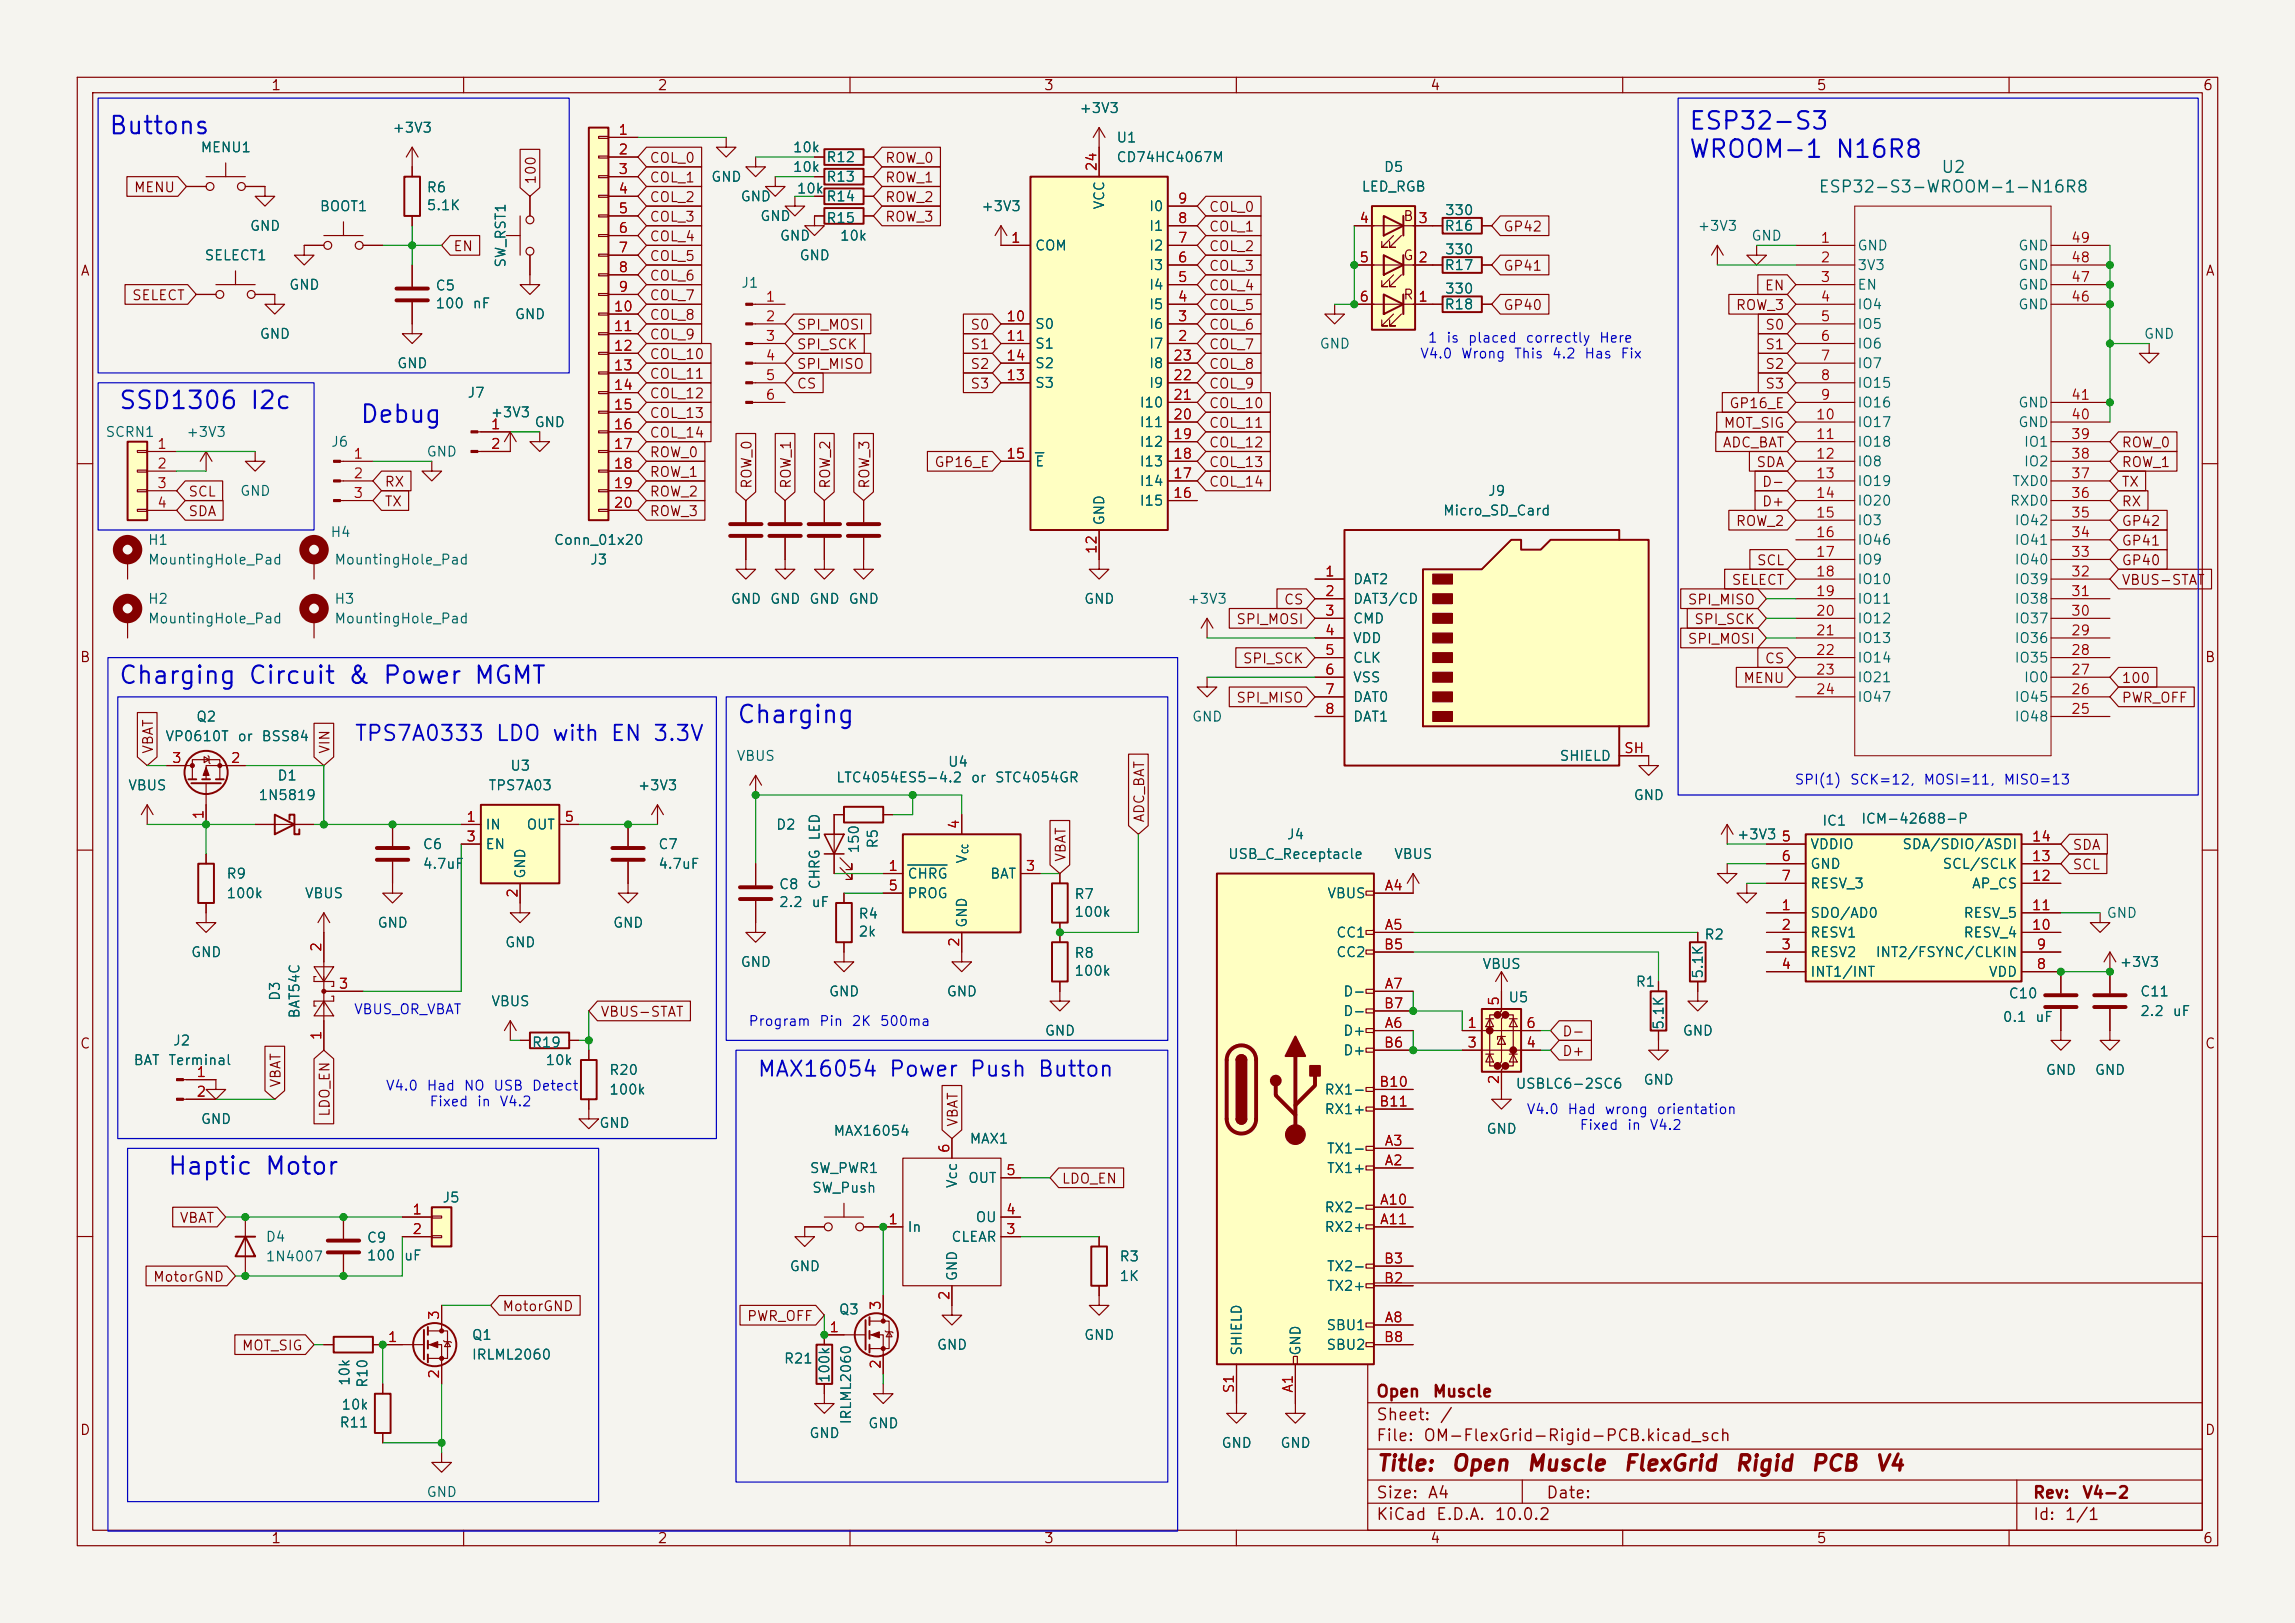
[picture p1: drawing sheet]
<svg xmlns="http://www.w3.org/2000/svg" width="297mm" height="210mm" viewBox="0 0 297 210" stroke-linecap="round" stroke-linejoin="round" font-family="sans-serif">
<defs><g id="words">
<g font-size="2.3" fill="#0000c2">
<text x="14" y="17.9">Buttons</text>
<text x="218.4" y="17.3">ESP32-S3</text>
<text x="218.4" y="21">WROOM-1 N16R8</text>
<text x="15.2" y="53.5">SSD1306 I2c</text>
<text x="46.5" y="55.3">Debug</text>
<text x="15.2" y="89.1">Charging Circuit &amp; Power MGMT</text>
<text x="95.2" y="94.1">Charging</text>
<text x="21.6" y="152.6">Haptic Motor</text>
</g>
<g font-size="2" fill="#0000c2">
<text x="45.8" y="96.4">TPS7A0333 LDO with EN 3.3V</text>
<text x="97.9" y="139.8">MAX16054 Power Push Button</text>
</g>
<g font-size="2" fill="#840000">
<text x="178" y="190.8">Title:</text>
<text x="187.7" y="190.8">Open</text>
<text x="197.4" y="190.8">Muscle</text>
<text x="209.9" y="190.8">FlexGrid</text>
<text x="224.4" y="190.8">Rigid</text>
<text x="234.2" y="190.8">PCB</text>
<text x="242.5" y="190.8">V4</text>
</g>
<g font-size="1.5" fill="#006464">
<text x="251.1" y="22.8">U2</text>
<text x="235.2" y="25.3">ESP32-S3-WROOM-1-N16R8</text>
</g>
<g font-size="1.5" fill="#840000">
<text x="178" y="184.2">Sheet:</text>
<text x="178" y="181.2">Open</text>
<text x="185.3" y="181.2">Muscle</text>
<text x="186.2" y="184.2">/</text>
<text x="178" y="186.9">File:</text>
<text x="184.1" y="186.9">OM-FlexGrid-Rigid-PCB.kicad_sch</text>
<text x="178" y="197.1">KiCad</text>
<text x="178" y="194.3">Size:</text>
<text x="184.7" y="194.3">A4</text>
<text x="185.7" y="197.1">E.D.A.</text>
<text x="193.3" y="197.1">10.0.2</text>
<text x="200" y="194.3">Date:</text>
<text x="263" y="194.3">Rev:</text>
<text x="263" y="197.1">Id:</text>
<text x="267.1" y="197.1">1/1</text>
<text x="269.4" y="194.3">V4-2</text>
</g>
<g font-size="1.3" fill="#840000">
<text x="35" y="12">1</text>
<text x="85" y="12">2</text>
<text x="135" y="12">3</text>
<text x="185" y="12">4</text>
<text x="235" y="12">5</text>
<text x="285" y="12">6</text>
<text x="69.6" y="24" transform="rotate(-90 69.6 24)">100</text>
<text x="84" y="23.9">COL_1</text>
<text x="84" y="21.4">COL_0</text>
<text x="114.5" y="21.4">ROW_0</text>
<text x="114.5" y="23.9">ROW_1</text>
<text x="17.2" y="25.2">MENU</text>
<text x="84" y="26.5">COL_2</text>
<text x="84" y="29">COL_3</text>
<text x="114.5" y="26.5">ROW_2</text>
<text x="114.5" y="29">ROW_3</text>
<text x="156.4" y="27.7">COL_0</text>
<text x="181.5" y="28.9">B</text>
<text x="10.3" y="36">A</text>
<text x="58.6" y="32.8">EN</text>
<text x="84" y="31.5">COL_4</text>
<text x="84" y="34.1">COL_5</text>
<text x="156.4" y="32.8">COL_2</text>
<text x="156.4" y="30.3">COL_1</text>
<text x="156.4" y="35.4">COL_3</text>
<text x="181.5" y="34">G</text>
<text x="194.5" y="30.3">GP42</text>
<text x="194.5" y="35.4">GP41</text>
<text x="285.3" y="36">A</text>
<text x="17" y="39.2">SELECT</text>
<text x="84" y="41.7">COL_8</text>
<text x="84" y="39.2">COL_7</text>
<text x="84" y="36.6">COL_6</text>
<text x="156.4" y="40.4">COL_5</text>
<text x="156.4" y="37.9">COL_4</text>
<text x="181.5" y="39.1">R</text>
<text x="194.5" y="40.4">GP40</text>
<text x="224.5" y="40.4">ROW_3</text>
<text x="228.3" y="37.9">EN</text>
<text x="84" y="44.2">COL_9</text>
<text x="84" y="46.8">COL_10</text>
<text x="103" y="43">SPI_MOSI</text>
<text x="103" y="45.5">SPI_SCK</text>
<text x="125.5" y="45.5">S1</text>
<text x="125.5" y="43">S0</text>
<text x="156.4" y="45.5">COL_7</text>
<text x="156.4" y="43">COL_6</text>
<text x="228.4" y="43">S0</text>
<text x="228.4" y="45.5">S1</text>
<text x="84" y="49.3">COL_11</text>
<text x="84" y="51.9">COL_12</text>
<text x="103" y="48.1">SPI_MISO</text>
<text x="103" y="50.6">CS</text>
<text x="125.5" y="50.6">S3</text>
<text x="125.5" y="48.1">S2</text>
<text x="156.4" y="50.6">COL_9</text>
<text x="156.4" y="48.1">COL_8</text>
<text x="156.4" y="53.1">COL_10</text>
<text x="223.7" y="53.1">GP16_E</text>
<text x="228.4" y="50.6">S3</text>
<text x="228.4" y="48.1">S2</text>
<text x="84" y="59.5">ROW_0</text>
<text x="84" y="54.4">COL_13</text>
<text x="84" y="56.9">COL_14</text>
<text x="156.4" y="58.2">COL_12</text>
<text x="156.4" y="55.7">COL_11</text>
<text x="222.9" y="58.2">ADC_BAT</text>
<text x="223" y="55.7">MOT_SIG</text>
<text x="274.5" y="58.2">ROW_0</text>
<text x="24.3" y="64.6">SCL</text>
<text x="49.7" y="63.3">RX</text>
<text x="49.7" y="65.8">TX</text>
<text x="84" y="64.6">ROW_2</text>
<text x="84" y="62">ROW_1</text>
<text x="97.6" y="63.3" transform="rotate(-90 97.6 63.3)">ROW_0</text>
<text x="102.7" y="63.3" transform="rotate(-90 102.7 63.3)">ROW_1</text>
<text x="107.7" y="63.3" transform="rotate(-90 107.7 63.3)">ROW_2</text>
<text x="112.8" y="63.3" transform="rotate(-90 112.8 63.3)">ROW_3</text>
<text x="120.8" y="60.8">GP16_E</text>
<text x="156.4" y="60.8">COL_13</text>
<text x="156.4" y="63.3">COL_14</text>
<text x="227.2" y="60.8">SDA</text>
<text x="227.9" y="63.3">D-</text>
<text x="227.9" y="65.8">D+</text>
<text x="274.5" y="60.8">ROW_1</text>
<text x="274.5" y="63.3">TX</text>
<text x="274.5" y="65.8">RX</text>
<text x="24.3" y="67.1">SDA</text>
<text x="84" y="67.1">ROW_3</text>
<text x="224.5" y="68.4">ROW_2</text>
<text x="274.5" y="70.9">GP41</text>
<text x="274.5" y="68.4">GP42</text>
<text x="224" y="76">SELECT</text>
<text x="227.3" y="73.5">SCL</text>
<text x="274.5" y="76">VBUS-STAT</text>
<text x="274.5" y="73.5">GP40</text>
<text x="159.9" y="81.1">SPI_MOSI</text>
<text x="166.1" y="78.5">CS</text>
<text x="218.3" y="83.6">SPI_MOSI</text>
<text x="218.3" y="78.5">SPI_MISO</text>
<text x="219.2" y="81.1">SPI_SCK</text>
<text x="10.3" y="86">B</text>
<text x="160.7" y="86.2">SPI_SCK</text>
<text x="225.5" y="88.7">MENU</text>
<text x="228.3" y="86.2">CS</text>
<text x="274.5" y="88.7">100</text>
<text x="285.3" y="86">B</text>
<text x="159.9" y="91.2">SPI_MISO</text>
<text x="274.5" y="91.2">PWR_OFF</text>
<text x="20.1" y="97.6" transform="rotate(-90 20.1 97.6)">VBAT</text>
<text x="43" y="97.6" transform="rotate(-90 43 97.6)">VIN</text>
<text x="148.4" y="106.5" transform="rotate(-90 148.4 106.5)">ADC_BAT</text>
<text x="138.2" y="111.6" transform="rotate(-90 138.2 111.6)">VBAT</text>
<text x="268.1" y="112.8">SCL</text>
<text x="268.1" y="110.3">SDA</text>
<text x="77.6" y="131.9">VBUS-STAT</text>
<text x="10.3" y="136">C</text>
<text x="202.1" y="134.4">D-</text>
<text x="202.1" y="137">D+</text>
<text x="285.3" y="136">C</text>
<text x="36.6" y="140.8" transform="rotate(-90 36.6 140.8)">VBAT</text>
<text x="43" y="144.6" transform="rotate(-90 43 144.6)">LDO_EN</text>
<text x="124.3" y="145.9" transform="rotate(-90 124.3 145.9)">VBAT</text>
<text x="137.3" y="153.5">LDO_EN</text>
<text x="23.2" y="158.5">VBAT</text>
<text x="19.7" y="166.2">MotorGND</text>
<text x="64.9" y="170">MotorGND</text>
<text x="96.6" y="171.2">PWR_OFF</text>
<text x="31.2" y="175.1">MOT_SIG</text>
<text x="10.3" y="186">D</text>
<text x="285.3" y="186">D</text>
<text x="35" y="200">1</text>
<text x="85" y="200">2</text>
<text x="135" y="200">3</text>
<text x="185" y="200">4</text>
<text x="235" y="200">5</text>
<text x="285" y="200">6</text>
</g>
<g font-size="1.3" fill="#006464">
<text x="50.7" y="17.5">+3V3</text>
<text x="139.6" y="14.9">+3V3</text>
<text x="25.9" y="20">MENU1</text>
<text x="91.9" y="23.8">GND</text>
<text x="102.5" y="20">10k</text>
<text x="102.5" y="22.6">10k</text>
<text x="106.8" y="21.3">R12</text>
<text x="106.8" y="23.8">R13</text>
<text x="144.4" y="21.3">CD74HC4067M</text>
<text x="144.4" y="18.8">U1</text>
<text x="179" y="22.6">D5</text>
<text x="41.3" y="27.6">BOOT1</text>
<text x="55.1" y="25.2">R6</text>
<text x="55.1" y="27.5">5.1K</text>
<text x="95.8" y="26.4">GND</text>
<text x="98.3" y="28.9">GND</text>
<text x="103" y="25.4">10k</text>
<text x="106.8" y="26.4">R14</text>
<text x="106.8" y="29.2">R15</text>
<text x="126.9" y="27.6">+3V3</text>
<text x="143.2" y="27.2" transform="rotate(-90 143.2 27.2)">VCC</text>
<text x="148.6" y="27.6">I0</text>
<text x="176.1" y="25.1">LED_RGB</text>
<text x="186.9" y="28.1">330</text>
<text x="26.4" y="34">SELECT1</text>
<text x="32.3" y="30.2">GND</text>
<text x="65.7" y="34.7" transform="rotate(-90 65.7 34.7)">SW_RST1</text>
<text x="100.8" y="31.5">GND</text>
<text x="103.4" y="34">GND</text>
<text x="108.6" y="31.5">10k</text>
<text x="133.9" y="32.7">COM</text>
<text x="148.6" y="35.3">I3</text>
<text x="148.6" y="32.7">I2</text>
<text x="148.6" y="30.2">I1</text>
<text x="186.9" y="30.2">R16</text>
<text x="186.9" y="35.3">R17</text>
<text x="186.9" y="33.2">330</text>
<text x="219.6" y="30.2">+3V3</text>
<text x="226.6" y="31.5">GND</text>
<text x="240.3" y="32.7">GND</text>
<text x="240.3" y="35.3">3V3</text>
<text x="261.1" y="35.3">GND</text>
<text x="261.1" y="32.7">GND</text>
<text x="37.3" y="37.8">GND</text>
<text x="56.3" y="37.9">C5</text>
<text x="56.3" y="40.2">100</text>
<text x="61.1" y="40.2">nF</text>
<text x="66.5" y="41.6">GND</text>
<text x="95.8" y="37.5">J1</text>
<text x="148.6" y="40.3">I5</text>
<text x="148.6" y="37.8">I4</text>
<text x="186.9" y="40.3">R18</text>
<text x="186.9" y="38.3">330</text>
<text x="240.3" y="37.8">EN</text>
<text x="240.3" y="40.3">IO4</text>
<text x="261.1" y="40.3">GND</text>
<text x="261.1" y="37.8">GND</text>
<text x="33.5" y="44.2">GND</text>
<text x="51.3" y="48">GND</text>
<text x="133.9" y="42.9">S0</text>
<text x="133.9" y="45.4">S1</text>
<text x="133.9" y="48">S2</text>
<text x="148.6" y="45.4">I7</text>
<text x="148.6" y="42.9">I6</text>
<text x="148.6" y="48">I8</text>
<text x="170.7" y="45.4">GND</text>
<text x="240.3" y="42.9">IO5</text>
<text x="240.3" y="45.4">IO6</text>
<text x="240.3" y="48">IO7</text>
<text x="277.4" y="44.2">GND</text>
<text x="60.4" y="51.8">J7</text>
<text x="133.9" y="50.5">S3</text>
<text x="147.4" y="53">I10</text>
<text x="148.6" y="50.5">I9</text>
<text x="240.3" y="50.5">IO15</text>
<text x="240.3" y="53">IO16</text>
<text x="261.1" y="53">GND</text>
<text x="13.6" y="56.9">SCRN1</text>
<text x="24" y="56.9">+3V3</text>
<text x="42.8" y="58.1">J6</text>
<text x="55.1" y="59.4">GND</text>
<text x="63.4" y="54.3">+3V3</text>
<text x="69.1" y="55.6">GND</text>
<text x="147.4" y="58.1">I12</text>
<text x="147.4" y="55.6">I11</text>
<text x="240.3" y="55.6">IO17</text>
<text x="240.3" y="58.1">IO18</text>
<text x="261.1" y="55.6">GND</text>
<text x="261.8" y="58.1">IO1</text>
<text x="31" y="64.5">GND</text>
<text x="133.9" y="60.7">E</text>
<text x="147.4" y="65.7">I15</text>
<text x="147.4" y="63.2">I14</text>
<text x="147.4" y="60.7">I13</text>
<text x="192.5" y="64.5">J9</text>
<text x="240.3" y="60.7">IO8</text>
<text x="240.3" y="63.2">IO19</text>
<text x="240.3" y="65.7">IO20</text>
<text x="260" y="65.7">RXD0</text>
<text x="260.3" y="63.2">TXD0</text>
<text x="261.8" y="60.7">IO2</text>
<text x="19.1" y="70.8">H1</text>
<text x="42.7" y="69.8">H4</text>
<text x="71.6" y="70.8">Conn_01x20</text>
<text x="143.2" y="68.1" transform="rotate(-90 143.2 68.1)">GND</text>
<text x="186.6" y="67">Micro_SD_Card</text>
<text x="240.3" y="68.3">IO3</text>
<text x="240.3" y="70.8">IO46</text>
<text x="260.6" y="70.8">IO41</text>
<text x="260.6" y="68.3">IO42</text>
<text x="19.1" y="73.4">MountingHole_Pad</text>
<text x="43.2" y="73.4">MountingHole_Pad</text>
<text x="76.3" y="73.4">J3</text>
<text x="175" y="75.9">DAT2</text>
<text x="240.3" y="73.4">IO9</text>
<text x="240.3" y="75.9">IO10</text>
<text x="260.6" y="75.9">IO39</text>
<text x="260.6" y="73.4">IO40</text>
<text x="19.1" y="78.4">H2</text>
<text x="19.1" y="81">MountingHole_Pad</text>
<text x="43.2" y="78.4">H3</text>
<text x="43.2" y="81">MountingHole_Pad</text>
<text x="94.5" y="78.4">GND</text>
<text x="99.6" y="78.4">GND</text>
<text x="104.6" y="78.4">GND</text>
<text x="109.7" y="78.4">GND</text>
<text x="140.2" y="78.4">GND</text>
<text x="153.6" y="78.4">+3V3</text>
<text x="175" y="78.4">DAT3/CD</text>
<text x="175" y="81">CMD</text>
<text x="175" y="83.5">VDD</text>
<text x="240.3" y="78.4">IO11</text>
<text x="240.3" y="81">IO12</text>
<text x="240.3" y="83.5">IO13</text>
<text x="260.6" y="83.5">IO36</text>
<text x="260.6" y="81">IO37</text>
<text x="260.6" y="78.4">IO38</text>
<text x="175" y="86.1">CLK</text>
<text x="175" y="88.6">VSS</text>
<text x="240.3" y="86.1">IO14</text>
<text x="240.3" y="88.6">IO21</text>
<text x="260.6" y="86.1">IO35</text>
<text x="261.8" y="88.6">IO0</text>
<text x="25.3" y="93.7">Q2</text>
<text x="154.2" y="93.7">GND</text>
<text x="175" y="91.1">DAT0</text>
<text x="175" y="93.7">DAT1</text>
<text x="240.3" y="91.1">IO47</text>
<text x="260.6" y="93.7">IO48</text>
<text x="260.6" y="91.1">IO45</text>
<text x="21.3" y="96.2">VP0610T</text>
<text x="30.6" y="96.2">or</text>
<text x="33.7" y="96.2">BSS84</text>
<text x="35.8" y="101.3">D1</text>
<text x="65.9" y="100">U3</text>
<text x="95.2" y="98.8">VBUS</text>
<text x="108.1" y="101.6">LTC4054ES5-4.2</text>
<text x="122.6" y="99.5">U4</text>
<text x="125.6" y="101.6">or</text>
<text x="128.7" y="101.6">STC4054GR</text>
<text x="201.7" y="98.8">SHIELD</text>
<text x="16.5" y="102.6">VBUS</text>
<text x="33.4" y="103.8">1N5819</text>
<text x="62.7" y="107.7">IN</text>
<text x="63.1" y="102.6">TPS7A03</text>
<text x="68.1" y="107.7">OUT</text>
<text x="82.4" y="102.6">+3V3</text>
<text x="100.3" y="107.7">D2</text>
<text x="211.3" y="103.8">GND</text>
<text x="235.7" y="107.1">IC1</text>
<text x="240.8" y="106.9">ICM-42688-P</text>
<text x="54.6" y="110.2">C6</text>
<text x="54.6" y="112.7">4.7uF</text>
<text x="62.7" y="110.2">EN</text>
<text x="68.3" y="113.8" transform="rotate(-90 68.3 113.8)">GND</text>
<text x="85.1" y="110.2">C7</text>
<text x="85.1" y="112.7">4.7uF</text>
<text x="106.4" y="108.9" transform="rotate(-90 106.4 108.9)">LED</text>
<text x="111.5" y="110.5" transform="rotate(-90 111.5 110.5)">150</text>
<text x="113.9" y="109.9" transform="rotate(-90 113.9 109.9)">R5</text>
<text x="125.4" y="111.8" transform="rotate(-90 125.4 111.8)">V</text>
<text x="158.8" y="111.5">USB_C_Receptacle</text>
<text x="166.4" y="108.9">J4</text>
<text x="180.3" y="111.5">VBUS</text>
<text x="224.7" y="108.9">+3V3</text>
<text x="234.2" y="110.2">VDDIO</text>
<text x="234.2" y="112.7">GND</text>
<text x="246.1" y="110.2">SDA/SDIO/ASDI</text>
<text x="251.3" y="112.7">SCL/SCLK</text>
<text x="29.2" y="114">R9</text>
<text x="29.2" y="116.5">100k</text>
<text x="39.4" y="116.5">VBUS</text>
<text x="100.7" y="115.4">C8</text>
<text x="100.7" y="117.7">2.2</text>
<text x="104.9" y="117.7">uF</text>
<text x="106.4" y="115.2" transform="rotate(-90 106.4 115.2)">CHRG</text>
<text x="111" y="119.2">R4</text>
<text x="117.3" y="114">CHRG</text>
<text x="117.3" y="116.5">PROG</text>
<text x="128" y="114">BAT</text>
<text x="138.9" y="116.6">R7</text>
<text x="138.9" y="119">100k</text>
<text x="171.7" y="116.5">VBUS</text>
<text x="234.2" y="119.1">SDO/AD0</text>
<text x="234.2" y="115.3">RESV_3</text>
<text x="254" y="119.1">RESV_5</text>
<text x="255.1" y="115.3">AP_CS</text>
<text x="272.5" y="119.1">GND</text>
<text x="24.6" y="124.2">GND</text>
<text x="48.8" y="120.4">GND</text>
<text x="65.3" y="122.9">GND</text>
<text x="79.2" y="120.4">GND</text>
<text x="95.8" y="125.4">GND</text>
<text x="111" y="121.5">2k</text>
<text x="125.4" y="120.1" transform="rotate(-90 125.4 120.1)">GND</text>
<text x="138.9" y="124.3">R8</text>
<text x="172.8" y="121.6">CC1</text>
<text x="172.8" y="124.2">CC2</text>
<text x="191.8" y="125.7">VBUS</text>
<text x="220.5" y="121.9">R2</text>
<text x="234.2" y="121.6">RESV1</text>
<text x="234.2" y="124.2">RESV2</text>
<text x="242.6" y="124.2">INT2/FSYNC/CLKIN</text>
<text x="254" y="121.6">RESV_4</text>
<text x="274.2" y="125.4">+3V3</text>
<text x="36.5" y="129.6" transform="rotate(-90 36.5 129.6)">D3</text>
<text x="39.1" y="131.9" transform="rotate(-90 39.1 131.9)">BAT54C</text>
<text x="63.5" y="130.5">VBUS</text>
<text x="107.2" y="129.2">GND</text>
<text x="122.4" y="129.2">GND</text>
<text x="138.9" y="126.6">100k</text>
<text x="173.7" y="129.2">D-</text>
<text x="173.7" y="131.8">D-</text>
<text x="195.1" y="130">U5</text>
<text x="211.6" y="128">R1</text>
<text x="220.7" y="126.7" transform="rotate(-90 220.7 126.7)">5.1K</text>
<text x="234.2" y="126.7">INT1/INT</text>
<text x="257.3" y="126.7">VDD</text>
<text x="259.9" y="129.5">C10</text>
<text x="276.9" y="129.2">C11</text>
<text x="276.9" y="131.8">2.2</text>
<text x="281.1" y="131.8">uF</text>
<text x="22.3" y="135.6">J2</text>
<text x="68.7" y="135.8">R19</text>
<text x="135.1" y="134.3">GND</text>
<text x="173.7" y="134.3">D+</text>
<text x="173.7" y="136.9">D+</text>
<text x="215.6" y="133.3" transform="rotate(-90 215.6 133.3)">5.1K</text>
<text x="217.7" y="134.3">GND</text>
<text x="259.1" y="132.5">0.1</text>
<text x="263.3" y="132.5">uF</text>
<text x="17.2" y="138.1">BAT</text>
<text x="21.7" y="138.1">Terminal</text>
<text x="70.5" y="138.1">10k</text>
<text x="78.7" y="139.4">R20</text>
<text x="78.7" y="141.9">100k</text>
<text x="171.3" y="141.9">RX1-</text>
<text x="196.1" y="141.2">USBLC6-2SC6</text>
<text x="212.6" y="140.7">GND</text>
<text x="264.7" y="139.4">GND</text>
<text x="271" y="139.4">GND</text>
<text x="25.9" y="145.8">GND</text>
<text x="77.5" y="146.3">GND</text>
<text x="107.8" y="147.3">MAX16054</text>
<text x="125.4" y="148.3">MAX1</text>
<text x="171.3" y="144.5">RX1+</text>
<text x="171.6" y="149.6">TX1-</text>
<text x="192.3" y="147">GND</text>
<text x="57.2" y="155.9">J5</text>
<text x="104.7" y="152.1">SW_PWR1</text>
<text x="105" y="154.6">SW_Push</text>
<text x="124.2" y="153.8" transform="rotate(-90 124.2 153.8)">Vcc</text>
<text x="125.2" y="153.4">OUT</text>
<text x="171.6" y="152.1">TX1+</text>
<text x="34.3" y="161">D4</text>
<text x="47.4" y="161.1">C9</text>
<text x="117.3" y="159.7">In</text>
<text x="123" y="161">CLEAR</text>
<text x="126.2" y="158.5">OU</text>
<text x="171.3" y="157.2">RX2-</text>
<text x="171.3" y="159.7">RX2+</text>
<text x="34.3" y="163.5">1N4007</text>
<text x="47.4" y="163.4">100</text>
<text x="52.2" y="163.4">uF</text>
<text x="102.1" y="164.8">GND</text>
<text x="124.2" y="165.9" transform="rotate(-90 124.2 165.9)">GND</text>
<text x="144.8" y="163.5">R3</text>
<text x="144.8" y="166.1">1K</text>
<text x="171.6" y="167.3">TX2+</text>
<text x="171.6" y="164.8">TX2-</text>
<text x="61" y="173.7">Q1</text>
<text x="108.5" y="170.4">Q3</text>
<text x="140.2" y="173.7">GND</text>
<text x="171.6" y="172.4">SBU1</text>
<text x="45.5" y="179.4" transform="rotate(-90 45.5 179.4)">10k</text>
<text x="47.9" y="179.7" transform="rotate(-90 47.9 179.7)">R10</text>
<text x="61" y="176.2">IRLML2060</text>
<text x="101.4" y="176.7">R21</text>
<text x="107.7" y="179.1" transform="rotate(-90 107.7 179.1)">100k</text>
<text x="121.2" y="175">GND</text>
<text x="161" y="175.5" transform="rotate(-90 161 175.5)">SHIELD</text>
<text x="168.6" y="175.5" transform="rotate(-90 168.6 175.5)">GND</text>
<text x="171.6" y="175">SBU2</text>
<text x="43.9" y="185">R11</text>
<text x="44.1" y="182.7">10k</text>
<text x="110.4" y="184.4" transform="rotate(-90 110.4 184.4)">IRLML2060</text>
<text x="112.3" y="185.1">GND</text>
<text x="104.6" y="186.4">GND</text>
<text x="158" y="187.7">GND</text>
<text x="165.6" y="187.7">GND</text>
<text x="55.1" y="194">GND</text>
</g>
<g font-size="1.3" fill="#a90000">
<text x="79.9" y="17.8">1</text>
<text x="79.9" y="20.3">2</text>
<text x="79.9" y="22.8">3</text>
<text x="142.2" y="22.3" transform="rotate(-90 142.2 22.3)">24</text>
<text x="79.9" y="25.4">4</text>
<text x="79.9" y="27.9">5</text>
<text x="152.3" y="29.2">8</text>
<text x="152.3" y="26.6">9</text>
<text x="175.8" y="29.2">4</text>
<text x="183.4" y="29.2">3</text>
<text x="79.9" y="30.5">6</text>
<text x="79.9" y="33">7</text>
<text x="79.9" y="35.5">8</text>
<text x="130.7" y="31.7">1</text>
<text x="152.3" y="34.3">6</text>
<text x="152.3" y="31.7">7</text>
<text x="175.8" y="34.3">5</text>
<text x="183.4" y="34.3">2</text>
<text x="235.5" y="31.7">1</text>
<text x="235.5" y="34.3">2</text>
<text x="267.9" y="34.3">48</text>
<text x="267.9" y="31.7">49</text>
<text x="79.3" y="40.6">10</text>
<text x="79.9" y="38.1">9</text>
<text x="99" y="39.3">1</text>
<text x="99" y="41.9">2</text>
<text x="130.1" y="41.9">10</text>
<text x="152.3" y="41.9">3</text>
<text x="152.3" y="39.3">4</text>
<text x="152.3" y="36.8">5</text>
<text x="175.8" y="39.3">6</text>
<text x="183.4" y="39.3">1</text>
<text x="235.5" y="36.8">3</text>
<text x="235.5" y="39.3">4</text>
<text x="235.5" y="41.9">5</text>
<text x="267.9" y="39.3">46</text>
<text x="267.9" y="36.8">47</text>
<text x="79.3" y="43.2">11</text>
<text x="79.3" y="45.7">12</text>
<text x="99" y="44.4">3</text>
<text x="99" y="47">4</text>
<text x="130.1" y="44.4">11</text>
<text x="130.1" y="47">14</text>
<text x="151.7" y="47">23</text>
<text x="152.3" y="44.4">2</text>
<text x="235.5" y="44.4">6</text>
<text x="235.5" y="47">7</text>
<text x="79.3" y="48.2">13</text>
<text x="79.3" y="50.8">14</text>
<text x="79.3" y="53.3">15</text>
<text x="99" y="49.5">5</text>
<text x="99" y="52">6</text>
<text x="130.1" y="49.5">13</text>
<text x="151.7" y="52">21</text>
<text x="151.7" y="49.5">22</text>
<text x="235.5" y="49.5">8</text>
<text x="235.5" y="52">9</text>
<text x="267.9" y="52">41</text>
<text x="20.2" y="58.4">1</text>
<text x="45.6" y="59.7">1</text>
<text x="63.4" y="55.9">1</text>
<text x="63.4" y="58.4">2</text>
<text x="79.3" y="55.9">16</text>
<text x="79.3" y="58.4">17</text>
<text x="130.1" y="59.7">15</text>
<text x="151.7" y="59.7">18</text>
<text x="151.7" y="57.1">19</text>
<text x="151.7" y="54.6">20</text>
<text x="234.9" y="54.6">10</text>
<text x="234.9" y="57.1">11</text>
<text x="234.9" y="59.7">12</text>
<text x="267.9" y="59.7">38</text>
<text x="267.9" y="57.1">39</text>
<text x="267.9" y="54.6">40</text>
<text x="20.2" y="60.9">2</text>
<text x="20.2" y="63.5">3</text>
<text x="45.6" y="62.2">2</text>
<text x="45.6" y="64.7">3</text>
<text x="79.3" y="60.9">18</text>
<text x="79.3" y="63.5">19</text>
<text x="151.7" y="64.7">16</text>
<text x="151.7" y="62.2">17</text>
<text x="234.9" y="62.2">13</text>
<text x="234.9" y="64.7">14</text>
<text x="267.9" y="64.7">36</text>
<text x="267.9" y="62.2">37</text>
<text x="20.2" y="66">4</text>
<text x="79.3" y="66">20</text>
<text x="142.2" y="71.8" transform="rotate(-90 142.2 71.8)">12</text>
<text x="234.9" y="67.3">15</text>
<text x="234.9" y="69.8">16</text>
<text x="267.9" y="69.8">34</text>
<text x="267.9" y="67.3">35</text>
<text x="171.4" y="74.9">1</text>
<text x="171.4" y="77.4">2</text>
<text x="234.9" y="72.4">17</text>
<text x="234.9" y="74.9">18</text>
<text x="234.9" y="77.4">19</text>
<text x="267.9" y="77.4">31</text>
<text x="267.9" y="74.9">32</text>
<text x="267.9" y="72.4">33</text>
<text x="171.4" y="80">3</text>
<text x="171.4" y="82.5">4</text>
<text x="234.9" y="80">20</text>
<text x="234.9" y="82.5">21</text>
<text x="267.9" y="82.5">29</text>
<text x="267.9" y="80">30</text>
<text x="171.4" y="85.1">5</text>
<text x="171.4" y="87.6">6</text>
<text x="234.9" y="85.1">22</text>
<text x="234.9" y="87.6">23</text>
<text x="267.9" y="87.6">27</text>
<text x="267.9" y="85.1">28</text>
<text x="171.4" y="90.1">7</text>
<text x="171.4" y="92.7">8</text>
<text x="234.9" y="90.1">24</text>
<text x="267.9" y="92.7">25</text>
<text x="267.9" y="90.1">26</text>
<text x="22.2" y="99">3</text>
<text x="29.8" y="99">2</text>
<text x="210.1" y="97.8">SH</text>
<text x="26.6" y="106.1" transform="rotate(-90 26.6 106.1)">1</text>
<text x="60.3" y="106.7">1</text>
<text x="73" y="106.7">5</text>
<text x="124.4" y="107.4" transform="rotate(-90 124.4 107.4)">4</text>
<text x="60.3" y="109.2">3</text>
<text x="114.9" y="113">1</text>
<text x="132.6" y="113">3</text>
<text x="230.4" y="109.2">5</text>
<text x="230.4" y="111.7">6</text>
<text x="262.8" y="111.7">13</text>
<text x="262.8" y="109.2">14</text>
<text x="67.3" y="116.3" transform="rotate(-90 67.3 116.3)">2</text>
<text x="114.9" y="115.5">5</text>
<text x="179.1" y="115.5">A4</text>
<text x="230.4" y="118.1">1</text>
<text x="230.4" y="114.3">7</text>
<text x="262.8" y="118.1">11</text>
<text x="262.8" y="114.3">12</text>
<text x="41.9" y="123.3" transform="rotate(-90 41.9 123.3)">2</text>
<text x="124.4" y="122.6" transform="rotate(-90 124.4 122.6)">2</text>
<text x="179" y="123.2">B5</text>
<text x="179.1" y="120.6">A5</text>
<text x="230.4" y="120.6">2</text>
<text x="230.4" y="123.2">3</text>
<text x="230.4" y="125.7">4</text>
<text x="262.8" y="120.6">10</text>
<text x="263.5" y="125.7">8</text>
<text x="263.5" y="123.2">9</text>
<text x="43.7" y="128.2">3</text>
<text x="179" y="130.8">B7</text>
<text x="179.1" y="128.2">A7</text>
<text x="194.3" y="130.2" transform="rotate(-90 194.3 130.2)">5</text>
<text x="41.9" y="134.7" transform="rotate(-90 41.9 134.7)">1</text>
<text x="179" y="135.9">B6</text>
<text x="179.1" y="133.3">A6</text>
<text x="189.8" y="133.3">1</text>
<text x="189.8" y="135.9">3</text>
<text x="197.4" y="135.9">4</text>
<text x="197.4" y="133.3">6</text>
<text x="25.3" y="139.7">1</text>
<text x="25.3" y="142.2">2</text>
<text x="178.4" y="140.9">B10</text>
<text x="178.4" y="143.5">B11</text>
<text x="194.3" y="140.4" transform="rotate(-90 194.3 140.4)">2</text>
<text x="123.2" y="149.3" transform="rotate(-90 123.2 149.3)">6</text>
<text x="179.1" y="148.6">A3</text>
<text x="130.1" y="152.4">5</text>
<text x="179.1" y="151.1">A2</text>
<text x="53.3" y="157.5">1</text>
<text x="53.3" y="160">2</text>
<text x="114.9" y="158.7">1</text>
<text x="130.1" y="160">3</text>
<text x="130.1" y="157.5">4</text>
<text x="178.5" y="156.2">A10</text>
<text x="178.5" y="158.7">A11</text>
<text x="179" y="166.3">B2</text>
<text x="179" y="163.8">B3</text>
<text x="50.1" y="174">1</text>
<text x="57.1" y="170.9" transform="rotate(-90 57.1 170.9)">3</text>
<text x="107.2" y="172.7">1</text>
<text x="114.3" y="169.6" transform="rotate(-90 114.3 169.6)">3</text>
<text x="123.2" y="168.3" transform="rotate(-90 123.2 168.3)">2</text>
<text x="179" y="174">B8</text>
<text x="179.1" y="171.4">A8</text>
<text x="57.1" y="178.5" transform="rotate(-90 57.1 178.5)">2</text>
<text x="114.3" y="177.2" transform="rotate(-90 114.3 177.2)">2</text>
<text x="160" y="180.4" transform="rotate(-90 160 180.4)">S1</text>
<text x="167.6" y="180.3" transform="rotate(-90 167.6 180.3)">A1</text>
</g>
<g font-size="1.3" fill="#0000c2">
<text x="183.7" y="46.7">V4.0</text>
<text x="184.7" y="44.7">1</text>
<text x="187.1" y="44.7">is</text>
<text x="189" y="46.7">Wrong</text>
<text x="189.9" y="44.7">placed</text>
<text x="195.8" y="46.7">This</text>
<text x="197.3" y="44.7">correctly</text>
<text x="200.8" y="46.7">4.2</text>
<text x="204.9" y="46.7">Has</text>
<text x="206.9" y="44.7">Here</text>
<text x="209.6" y="46.7">Fix</text>
<text x="232.2" y="101.8">SPI(1)</text>
<text x="239.3" y="101.8">SCK=12,</text>
<text x="248.8" y="101.8">MOSI=11,</text>
<text x="259.2" y="101.8">MISO=13</text>
<text x="45.7" y="131.6">VBUS_OR_VBAT</text>
<text x="96.8" y="133.1">Program</text>
<text x="105.9" y="133.1">Pin</text>
<text x="110.1" y="133.1">2K</text>
<text x="113.8" y="133.1">500ma</text>
<text x="49.8" y="141.4">V4.0</text>
<text x="55.1" y="141.4">Had</text>
<text x="55.5" y="143.5">Fixed</text>
<text x="59.9" y="141.4">NO</text>
<text x="61.6" y="143.5">in</text>
<text x="63.8" y="141.4">USB</text>
<text x="64.5" y="143.5">V4.2</text>
<text x="68.7" y="141.4">Detect</text>
<text x="197.5" y="144.5">V4.0</text>
<text x="202.8" y="144.5">Had</text>
<text x="204.3" y="146.5">Fixed</text>
<text x="207.6" y="144.5">wrong</text>
<text x="210.5" y="146.5">in</text>
<text x="213.4" y="146.5">V4.2</text>
<text x="214.3" y="144.5">orientation</text>
</g>
<text font-size=".8" fill="#006464" x="125.5" y="110.5" transform="rotate(-90 125.5 110.5)">CC</text>
</g></defs>
<path d="M0 0h297v210h-297z" fill="#f5f4ef" stroke="#f5f4ef" stroke-width=".13"/>
<g fill="none" stroke="#840000" stroke-width=".15">
<path d="M10 10h277v190h-277zM12 12h273v186h-273zM60 10v2M110 10v2M160 10v2M210 10v2M260 10v2M25.4 38.1h2.5M27.9 36.8h5.1M30.5 35.1v1.7M33 38.1h2.6M34.3 24.1v1.3h1.3l-1.3 1.3-1.3-1.3h1.3"/>
<path d="M41.9 31.8h-2.5v1.2h1.2l-1.2 1.3-1.3-1.3h1.3M41.9 30.5h5.1M44.4 28.7v1.8M47 31.8h2.5M10 60h2M285 60h2M10 110h2M67.3 116.8v1.3h1.3l-1.3 1.3-1.3-1.3h1.3M285 110h2M27.9 139.7v1.3h1.3l-1.3 1.2-1.2-1.2h1.2M76.2 135.9v1.3M194.3 125.7l-.8 1.3"/>
<path d="M194.3 125.7l.8 1.3M194.3 125.7v2.6M214.6 133.4v2.5h1.3l-1.3 1.3-1.2-1.3h1.2M214.6 127v1.3M219.7 127v2.5h1.3l-1.3 1.3-1.3-1.3h1.3M219.7 120.7v1.2M266.7 133.4v1.2h1.3l-1.3 1.3-1.3-1.3h1.3M76.2 142.2v1.3M10 160h2M177 166h108v32h-108zM285 160h2M60 198v2"/>
<path d="M110 198v2M160 198v2M177 194.5h108M177 191.5h108M177 187.5h108M177 181.5h108M197 191.5v3M210 198v2M260 198v2M261 191.5v6.5"/>
<circle cx="28.4" cy="38.1" r=".51"/>
<circle cx="32.5" cy="38.1" r=".51"/>
<circle cx="42.4" cy="31.8" r=".51"/>
<circle cx="46.5" cy="31.8" r=".51"/>
</g>
<path d="M75.2 137.2h2v5h-2zM213.6 128.3h2v5.1h-2zM218.7 121.9h2v5.1h-2z" fill="none" stroke="#840000" stroke-width=".25"/>
<path d="M76.2 16.5h2.5v50.8h-2.5z" fill="#ffffc2"/>
<path d="M76.2 16.5h2.5v50.8h-2.5z" fill="none" stroke="#840000" stroke-width=".25"/>
<g fill="none" stroke="#840000" stroke-width=".15">
<path d="M77.5 17.7h1.2v.2h-1.2zM78.7 17.8h3.8M77.5 20.2h1.2v.2h-1.2zM77.5 22.7h1.2v.3h-1.2zM77.5 25.3h1.2v.2h-1.2zM77.5 27.8h1.2v.3h-1.2zM77.5 30.4h1.2v.2h-1.2zM77.5 32.9h1.2v.2h-1.2zM77.5 35.4h1.2v.3h-1.2zM77.5 38h1.2v.2h-1.2zM78.7 20.3h3.8M78.7 22.9h3.8"/>
<path d="M78.7 25.4h3.8M78.7 27.9h3.8M78.7 30.5h3.8M78.7 33h3.8M78.7 35.6h3.8M78.7 38.1h3.8M61.8 55.9h4.2M66 55.9v2.5h-4.2M66 55.9l-.7 1.3M66 55.9l.8 1.3M77.5 40.5h1.2v.3h-1.2zM77.5 43.1h1.2v.2h-1.2z"/>
<path d="M77.5 45.6h1.2v.2h-1.2zM77.5 48.1h1.2v.3h-1.2zM77.5 50.7h1.2v.2h-1.2zM77.5 53.2h1.2v.3h-1.2zM77.5 55.8h1.2v.2h-1.2zM77.5 58.3h1.2v.2h-1.2zM78.7 40.6h3.8M78.7 43.2h3.8M78.7 45.7h3.8M78.7 48.3h3.8M78.7 50.8h3.8M78.7 53.3h3.8"/>
<path d="M78.7 55.9h3.8M78.7 58.4h3.8M77.5 60.8h1.2v.3h-1.2zM77.5 63.4h1.2v.2h-1.2zM77.5 65.9h1.2v.3h-1.2zM78.7 61h3.8M78.7 63.5h3.8M78.7 66h3.8"/>
</g>
<g fill="#840000" stroke="#840000" stroke-width=".15">
<path d="M61 55.8h.8v.2h-.8z"/>
<path d="M61 58.3h.8v.2h-.8z"/>
</g>
<path d="M233.7 108h27.9v19h-27.9z" fill="#ffffc2"/>
<path d="M35.6 105.4l2.5 1.3-2.5 1.3zM37.5 106v-.6h.6v2.6h.6v-.7M233.7 108h27.9v19h-27.9z" fill="none" stroke="#840000" stroke-width=".25"/>
<g fill="none" stroke="#840000" stroke-width=".15">
<path d="M26.7 58.4l-.8 1.3M26.7 58.4l.7 1.3M26.7 58.4v2.6M33 58.4v1.3h1.3l-1.3 1.3-1.3-1.3h1.3M44 59.7h4.3M55.9 59.7v1.3h1.2l-1.2 1.2-1.3-1.2h1.3M16.5 72.4v2.5M40.6 72.4v2.5M44 62.2h4.3M44 64.8h4.3M40.6 80v2.6M33 106.7h7.6"/>
<path d="M50.8 111.5v4.1h1.3l-1.3 1.2-1.3-1.2h1.3M50.8 106.7v2.8M85.1 104.1l-.8 1.3M85.1 104.1l.8 1.3M85.1 104.1v2.6M97.8 100.3l-.8 1.3M97.8 100.3l.8 1.3M97.8 100.3v2.6M226.1 114.3v1.3h1.2l-1.2 1.2-1.3-1.2h1.3M228.6 118.1h5.1M228.6 109.2h5.1M228.6 111.8h5.1"/>
<path d="M228.6 114.3h5.1M261.6 118.1h5.1M261.6 109.2h5.1M261.6 111.8h5.1M261.6 114.3h5.1M228.6 120.7h5.1M228.6 123.2h5.1M228.6 125.7h5.1M261.6 120.7h5.1M261.6 123.2h5.1M261.6 125.7h5.1"/>
</g>
<g fill="none" stroke="#840000" stroke-width="1.3">
<circle cx="16.5" cy="71.1" r="1.27"/>
<circle cx="40.6" cy="78.7" r="1.27"/>
<circle cx="40.6" cy="71.1" r="1.27"/>
</g>
<g fill="#840000" stroke="#840000" stroke-width=".15">
<path d="M43.2 59.6h.8v.2h-.8z"/>
<path d="M43.2 62.1h.8v.3h-.8z"/>
<path d="M43.2 64.6h.8v.3h-.8z"/>
</g>
<path d="M48.8 109.7h4M48.8 111.3h4" fill="none" stroke="#840000" stroke-width=".51"/>
<path d="M62.2 104.1h10.2v10.2h-10.2z" fill="#ffffc2"/>
<path d="M62.2 104.1h10.2v10.2h-10.2z" fill="none" stroke="#840000" stroke-width=".25"/>
<path d="M16.5 80v2.6M59.7 106.7h2.5M59.7 109.2h2.5M67.3 114.3v2.5M72.4 106.7h2.5" fill="none" stroke="#840000" stroke-width=".15"/>
<circle cx="16.5" cy="78.7" r="1.27" fill="none" stroke="#840000" stroke-width="1.3"/>
<path d="M16.5 57.2h2.5v10.1h-2.5z" fill="#ffffc2"/>
<g fill="none" stroke="#840000" stroke-width=".25">
<path d="M52.3 22.9h2.1v5h-2.1zM16.5 57.2h2.5v10.1h-2.5zM24.4 100.8h1M24.8 101.3h3.8M25.7 111.8h2v5h-2zM26.2 100.8h1M27.9 100.8h1.1"/>
<circle cx="26.7" cy="99.9" r="2.79"/>
</g>
<g fill="none" stroke="#840000" stroke-width=".15">
<path d="M53.3 19.1l-.7 1.2M53.3 19.1l.8 1.2M53.3 19.1v3.8M24.1 24.1h2.6M26.7 22.9h5M29.2 21.1v1.8M31.7 24.1h2.6M35.6 38.1v1.3h1.2l-1.2 1.2-1.3-1.2h1.3M53.3 39.1v4.1h1.3l-1.3 1.3-1.2-1.3h1.2M53.3 27.9v1.3M53.3 34.3v2.8M227.3 31.8v1.2h1.3l-1.3 1.3-1.2-1.3h1.2"/>
<path d="M232.4 31.8h7.6M232.4 34.3h7.6M232.4 36.8h7.6M232.4 39.4h7.6M265.4 31.8h7.6M265.4 34.3h7.6M265.4 36.8h7.6M265.4 39.4h7.6M17.8 58.3h1.2v.2h-1.2zM19 58.4h3.9M232.4 41.9h7.6M232.4 44.5h7.6"/>
<path d="M232.4 47h7.6M232.4 49.5h7.6M232.4 52.1h7.6M232.4 54.6h7.6M232.4 57.2h7.6M232.4 59.7h7.6M265.4 52.1h7.6M265.4 54.6h7.6M265.4 57.2h7.6M265.4 59.7h7.6M278.1 44.5v1.2h1.3l-1.3 1.3-1.2-1.3h1.2M17.8 60.8h1.2v.3h-1.2z"/>
<path d="M17.8 63.4h1.2v.2h-1.2zM17.8 65.9h1.2v.3h-1.2zM19 61h3.9M19 63.5h3.9M19 66h3.9M232.4 62.2h7.6M232.4 64.8h7.6M232.4 67.3h7.6M232.4 69.9h7.6M232.4 72.4h7.6M232.4 74.9h7.6M232.4 77.5h7.6"/>
<path d="M265.4 62.2h7.6M265.4 64.8h7.6M265.4 67.3h7.6M265.4 69.9h7.6M265.4 72.4h7.6M265.4 74.9h7.6M265.4 77.5h7.6M21.6 99.1h3.3M26.4 97.9l.7 .4-.7 .4zM26.9 97.8l.2 .1v.8l.1 .1M31.7 99.1h-5v1.7M232.4 80h7.6"/>
<path d="M232.4 82.6h7.6M232.4 85.1h7.6M232.4 87.6h7.6M232.4 90.2h7.6M265.4 80h7.6M265.4 82.6h7.6M265.4 85.1h7.6M265.4 87.6h7.6M265.4 90.2h7.6M265.4 92.7h7.6M24.9 100.8v-2.5h3.5v2.5M26.7 101.3v5.4"/>
<path d="M26.7 110.5v1.3M26.7 116.8v1.3M81.3 111.5v4.1h1.2l-1.2 1.2-1.3-1.2h1.3M81.3 106.7v2.8M271.8 118.1v1.3h1.2l-1.2 1.3-1.3-1.3h1.3M266.7 125.7v2.8M266.7 130.6v2.8M273 130.6v4h1.3l-1.3 1.3-1.2-1.3h1.2M273 123.2v5.3M273 123.2l-.7 1.3M273 123.2l.8 1.3"/>
<circle cx="27.2" cy="24.1" r=".51"/>
<circle cx="31.2" cy="24.1" r=".51"/>
</g>
<path d="M51.3 38.9h4.1M51.3 37.3h4.1M79.2 109.7h4.1M79.2 111.3h4.1M264.7 128.8h4M264.7 130.3h4M271 128.8h4.1M271 130.3h4.1" fill="none" stroke="#840000" stroke-width=".51"/>
<path d="M240 26.7h25.4v71.1h-25.4z" fill="none" stroke="#840000" stroke-width=".13"/>
<g fill="#840000" stroke="#840000" stroke-width=".15">
<path d="M26.7 99.3l.4 1h-.8z"/>
<circle cx="24.9" cy="99.1" r=".25"/>
<circle cx="28.4" cy="99.1" r=".25"/>
</g>
<path d="M55.9 156.2h2.5v5.1h-2.5z" fill="#ffffc2"/>
<g fill="none" stroke="#840000" stroke-width=".25">
<path d="M136.1 114.3h2.1v5.1h-2.1zM136.1 121.9h2.1v5.1h-2.1zM55.9 156.2h2.5v5.1h-2.5zM30.5 160h2.5M31.7 160l1.3 2.6h-2.5zM43.2 173h5.1v2h-5.1zM54.9 172.1v3.8M55.4 171.7v1M55.4 173.5v1M55.4 175.3v1M48.5 180.3h2v5.1h-2z"/>
<circle cx="56.3" cy="174" r="2.79"/>
</g>
<g fill="none" stroke="#840000" stroke-width=".15">
<path d="M69.8 55.9v1.3h1.3l-1.3 1.2-1.2-1.2h1.2M96.5 69.6v4.1h1.3l-1.3 1.2-1.3-1.2h1.3M96.5 64.8v2.8M156.2 87.6v1.3h1.3l-1.3 1.3-1.3-1.3h1.3M156.2 80l-.8 1.3M156.2 80l.8 1.3M156.2 80v2.6M213.4 97.8v1.3h1.2l-1.2 1.2-1.3-1.2h1.3M19 104.1l-.7 1.3M19 104.1l.8 1.3M19 104.1v2.6M137.2 113v1.3"/>
<path d="M137.2 119.4v2.5M223.5 111.8v1.2h1.3l-1.3 1.3-1.3-1.3h1.3M223.5 106.7l-.7 1.3M223.5 106.7l.8 1.3M223.5 106.7v2.5M124.5 123.2v1.3h1.2l-1.2 1.2-1.3-1.2h1.3M137.2 127v2.5h1.2l-1.2 1.3-1.3-1.3h1.3M31.7 157.5v7.6M44.4 157.5v2.8M52.1 157.5h3.8M55.9 157.4h1.2v.2h-1.2zM55.9 159.9h1.2v.2h-1.2z"/>
<path d="M41.9 174h1.3M44.4 162.3v2.8M48.3 174h6.6M49.5 179.1v1.2M52.1 160h3.8M55.4 172.2h2.5v3.6h-2.5M55.4 174h1.7v5.1M57.1 168.9v3.3M57.4 173.5l.1 .1h.8l.1 .1M57.9 173.6l.4 .6h-.8zM49.5 185.4v1.3"/>
</g>
<g fill="#840000" stroke="#840000" stroke-width=".15">
<path d="M55.6 174l1-.4v.8z"/>
<circle cx="57.1" cy="172.2" r=".25"/>
<circle cx="57.1" cy="175.8" r=".25"/>
</g>
<path d="M94.5 69.3h4.1M94.5 67.8h4.1M42.4 162.1h4.1M42.4 160.5h4.1" fill="none" stroke="#840000" stroke-width=".51"/>
<path d="M116.8 108h15.3v12.7h-15.3z" fill="#ffffc2"/>
<path d="M116.8 108h15.3v12.7h-15.3z" fill="none" stroke="#840000" stroke-width=".25"/>
<g fill="none" stroke="#840000" stroke-width=".15">
<path d="M114.3 113h2.5M114.3 115.6h2.5M124.5 105.4v2.6M132.1 113h2.5M124.5 120.7v2.5M106.7 158.8h-2.6v1.2h1.3l-1.3 1.3-1.2-1.3h1.2M106.7 157.5h5.1M109.2 155.7v1.8M111.8 158.8h2.5M106.7 180.3v1.3h1.2l-1.2 1.3-1.3-1.3h1.3"/>
<circle cx="107.2" cy="158.8" r=".51"/>
<circle cx="111.3" cy="158.8" r=".51"/>
</g>
<path d="M117.5 111.9h5.1" fill="none" stroke="#006464" stroke-width=".15"/>
<path d="M184.1 73.7h7.7l3.8-3.8h1.2v1.2h2.6l1.3-1.2h12.7v24.1h-29.3z" fill="#ffffc2"/>
<g fill="none" stroke="#840000" stroke-width=".25">
<path d="M186.7 28.2h5.1v2h-5.1zM186.7 38.4h5.1v2h-5.1zM186.7 33.3h5.1v2h-5.1zM184.1 73.7h7.7l3.8-3.8h1.2v1.2h2.6l1.3-1.2h12.7v24.1h-29.3zM209.5 69.9v-1.3h-35.5v30.5h35.5v-5.1M108.2 116.8h2v5.1h-2zM109.2 104.4h5.1v2h-5.1zM105.7 174h2v5.1h-2zM112 170.8v3.8M112.5 170.4v1.1M112.5 172.2v1M112.5 174v1"/>
<path d="M141.2 161.3h2.1v5.1h-2.1z"/>
<circle cx="113.4" cy="172.7" r="2.79"/>
</g>
<g fill="#840000" stroke="#840000" stroke-width=".15">
<path d="M185.4 74.3h2.6v1.3h-2.6z"/>
<path d="M185.4 76.8h2.6v1.3h-2.6z"/>
<path d="M185.4 79.4h2.6v1.2h-2.6z"/>
<path d="M185.4 81.9h2.6v1.3h-2.6z"/>
<path d="M185.4 84.5h2.6v1.2h-2.6z"/>
<path d="M185.4 87h2.6v1.3h-2.6z"/>
<path d="M185.4 89.5h2.6v1.3h-2.6z"/>
<path d="M185.4 92.1h2.6v1.2h-2.6z"/>
<path d="M112.8 172.7l1-.4v.8z"/>
<circle cx="114.3" cy="170.9" r=".25"/>
<circle cx="114.3" cy="174.5" r=".25"/>
</g>
<g fill="none" stroke="#840000" stroke-width=".15">
<path d="M129.5 29.2l-.7 1.3M129.5 29.2l.8 1.3M129.5 29.2v2.6M185.4 29.2h1.3M185.4 39.4h1.3M185.4 34.3h1.3M191.8 29.2h1.2M191.8 39.4h1.2M191.8 34.3h1.2M222.2 31.8l-.7 1.2M222.2 31.8l.8 1.2M222.2 31.8v2.5"/>
<path d="M170.2 74.9h3.8M170.2 77.5h3.8M170.2 80h3.8M170.2 82.6h3.8M170.2 85.1h3.8M170.2 87.6h3.8M170.2 90.2h3.8M170.2 92.7h3.8M209.5 97.8h3.9M97.8 116.6v4.1h1.3l-1.3 1.2-1.3-1.2h1.3M97.8 111.8v2.8M108.7 112.3l1.5 1.5v-.8v.8h-.7"/>
<path d="M108.7 111l1.5 1.5v-.7v.7h-.7M109.2 105.4h-1.3v7.6M109.2 115.6v1.2M114.3 105.4h1.3M109.2 121.9v2.6h1.3l-1.3 1.2-1.3-1.2h1.3M114.3 158.8h2.5M116.8 149.9h12.7v16.5h-12.7zM123.2 147.3v2.6M129.5 157.5h2.6M129.5 152.4h2.6M106.7 179.1v1.2M112 172.7h-5.3v1.3"/>
<path d="M112.5 170.9h2.6v3.6h-2.6M112.5 172.7h1.8v5.1M114.3 179.1v1.2h1.3l-1.3 1.3-1.3-1.3h1.3M114.3 167.6v3.3M114.6 172.2l.1 .1h.7l.2 .2M115.1 172.3l.3 .7h-.7zM123.2 166.4v3.8h1.3l-1.3 1.3-1.3-1.3h1.3M129.5 160h2.6M142.2 166.4v2.5h1.3l-1.3 1.3-1.2-1.3h1.2M142.2 160v1.3"/>
</g>
<path d="M95.8 116.3h4M95.8 114.8h4" fill="none" stroke="#840000" stroke-width=".51"/>
<path d="M106.7 108h2.5l-1.3 2.5zM106.7 110.5h2.5" fill="none" stroke="#840000" stroke-width=".2"/>
<path d="M133.3 22.9h17.8v45.7h-17.8z" fill="#ffffc2"/>
<path d="M106.7 19.3h5.1v2h-5.1zM106.7 21.8h5.1v2.1h-5.1zM106.7 24.4h5.1v2h-5.1zM106.7 26.9h5.1v2.1h-5.1zM133.3 22.9h17.8v45.7h-17.8z" fill="none" stroke="#840000" stroke-width=".25"/>
<g fill="none" stroke="#840000" stroke-width=".15">
<path d="M94 17.8v1.3h1.2l-1.2 1.2-1.3-1.2h1.3M142.2 16.5v6.4M142.2 16.5l-.7 1.3M142.2 16.5l.8 1.3M65.5 30.5h1.8M67.3 27.9v5.1M68.6 33v3.8h1.2l-1.2 1.3-1.3-1.3h1.3M68.6 25.4v2.5M97.4 39.4h4.2M100.3 22.9v1.2h1.3l-1.3 1.3-1.2-1.3h1.2M102.9 25.4v1.3h1.2l-1.2 1.2-1.3-1.2h1.3M105.4 20.3h1.3"/>
<path d="M105.4 22.9h1.3M105.4 25.4h1.3M106.7 27.9h-1.3v1.3h1.3l-1.3 1.3-1.3-1.3h1.3M111.8 20.3h1.2M111.8 22.9h1.2M111.8 25.4h1.2M111.8 27.9h1.2M129.5 31.8h3.8M151.1 31.8h3.8M151.1 39.4h3.8M151.1 36.8h3.8M151.1 34.3h3.8"/>
<path d="M151.1 29.2h3.8M151.1 26.7h3.8M172.7 39.4v1.2h1.3l-1.3 1.3-1.3-1.3h1.3M97.4 44.5h4.2M97.4 41.9h4.2M97.4 49.5h4.2M97.4 47h4.2M97.4 52.1h4.2M129.5 44.5h3.8M129.5 41.9h3.8M129.5 49.5h3.8M129.5 47h3.8"/>
<path d="M129.5 59.7h3.8M151.1 44.5h3.8M151.1 41.9h3.8M151.1 49.5h3.8M151.1 47h3.8M151.1 59.7h3.8M151.1 57.2h3.8M151.1 54.6h3.8M151.1 52.1h3.8M101.6 69.6v4.1h1.3l-1.3 1.2-1.3-1.2h1.3M101.6 64.8v2.8M106.7 69.6v4.1h1.2l-1.2 1.2-1.3-1.2h1.3"/>
<path d="M106.7 64.8v2.8M111.8 69.6v4.1h1.2l-1.2 1.2-1.3-1.2h1.3M111.8 64.8v2.8M142.2 68.6v5.1h1.3l-1.3 1.2-1.2-1.2h1.2M151.1 64.8h3.8M151.1 62.2h3.8"/>
<circle cx="68.6" cy="32.5" r=".51"/>
<circle cx="68.6" cy="28.4" r=".51"/>
</g>
<path d="M134 58.6h1.1" fill="none" stroke="#006464" stroke-width=".15"/>
<path d="M99.6 69.3h4M99.6 67.8h4M104.6 69.3h4.1M104.6 67.8h4.1M109.7 69.3h4.1M109.7 67.8h4.1" fill="none" stroke="#840000" stroke-width=".51"/>
<g fill="#840000" stroke="#840000" stroke-width=".15">
<path d="M96.5 39.2h.9v.3h-.9z"/>
<path d="M96.5 41.8h.9v.2h-.9z"/>
<path d="M96.5 44.3h.9v.3h-.9z"/>
<path d="M96.5 46.9h.9v.2h-.9z"/>
<path d="M96.5 49.4h.9v.3h-.9z"/>
<path d="M96.5 51.9h.9v.3h-.9z"/>
</g>
<path d="M177.5 26.7h5.6v16h-5.6z" fill="#ffffc2"/>
<path d="M177.5 26.7h5.6v16h-5.6zM179.1 38.1l2.5 1.3-2.5 1.2zM179.1 33l2.5 1.3-2.5 1.3zM179.1 27.9l2.5 1.3-2.5 1.3zM181.6 27.9v2.6M181.6 33v2.6M181.6 38.1v2.5" fill="none" stroke="#840000" stroke-width=".25"/>
<g fill="none" stroke="#840000" stroke-width=".15">
<path d="M97.8 20.3v1.3h1.3l-1.3 1.3-1.3-1.3h1.3M175.3 39.4h10.1M175.3 34.3h10.1M175.3 29.2h10.1M179.1 38.1v2.5zM179.1 35.6h.1M179.1 33v2.6zM180.3 35.6l-1.5 1.5h.8h-.8v-.8M180.3 30.5l-1.5 1.5h.8h-.8v-.8M181.4 35.6l-1.6 1.5h.8h-.8v-.8M181.4 30.5l-1.6 1.5h.8h-.8v-.8M181.6 38.1v2.5"/>
<path d="M181.6 33v2.6M179.1 40.6h.1M180.3 40.6l-1.5 1.6h.8h-.8v-.8M181.4 40.6l-1.6 1.6h.8h-.8v-.8M26.7 118.1v1.3h1.2l-1.2 1.3-1.3-1.3h1.3M194.3 141v1.2h1.3l-1.3 1.3-1.3-1.3h1.3M57.1 188v1.2h1.3l-1.3 1.3-1.2-1.3h1.2"/>
</g>
<path d="M191.8 130.6h5v8.1h-5z" fill="#ffffc2"/>
<g fill="#840000" stroke="#840000" stroke-width=".51">
<circle cx="192.8" cy="133.3" r=".25"/>
<circle cx="193.8" cy="131.3" r=".25"/>
<circle cx="193.8" cy="137.9" r=".25"/>
<circle cx="194.8" cy="131.3" r=".25"/>
<circle cx="194.8" cy="137.9" r=".25"/>
<circle cx="195.8" cy="135.9" r=".25"/>
</g>
<g fill="none" stroke="#840000" stroke-width=".15">
<path d="M41.9 118.1v17.8M41.9 118.1l-.8 1.3M41.9 118.1l.8 1.3M182.9 113l-.8 1.3M182.9 113l.7 1.3M182.9 113v2.6M40.6 125.1h2.6l-1.3 1.9zM40.9 126.4h-.3v.6h2.6v.6h-.3M41.9 129.5l1.3 1.9h-2.6zM41.9 128.3h5.1M42.9 128.9h.3v.6h-2.6v.7h.3M66 132.1l-.7 1.3"/>
<path d="M66 132.1l.8 1.3M66 132.1v2.5M67.3 134.6h1.3M73.7 134.6h1.2M189.2 133.4h10.2M189.2 135.9h10.2M192.3 136.4h1M192.3 131.8h1M192.8 131.8l.5 1h-1zM192.8 136.4l.5 1h-1zM193.8 131.3h-1v6.6h1M194.3 128.3v2.5l-.5 .5h1l-.5 .5v5.6l-.5 .5h1l-.5 .5v2.6"/>
<path d="M194.3 134.1l.5 1h-1zM194.8 134.1h-1v.4M194.8 131.3h1v6.6h-1M195.3 136.4h1M195.3 131.8h1M195.8 131.8l.5 1h-1zM195.8 136.4l.5 1h-1z"/>
</g>
<path d="M68.6 133.6h5.1v2h-5.1zM191.8 130.6h5v8.1h-5z" fill="none" stroke="#840000" stroke-width=".25"/>
<circle cx="41.9" cy="128.3" r=".25" fill="#840000" stroke="#840000" stroke-width=".15"/>
<path d="M157.5 113h20.3v63.5h-20.3z" fill="#ffffc2"/>
<g fill="none" stroke="#840000" stroke-width=".15">
<path d="M67.3 19.3h2.6v5l-1.3 1.1-1.3-1.1zM78.7 17.8h3.8M83.7 19h7.1v2.6h-7.1l-1.2-1.3zM114.1 19h7.6v2.6h-7.6l-1.1-1.3zM142.2 19.1v3.8M16.2 36.8h8.1l1.1 1.3-1.1 1.3h-8.1zM16.4 22.9h6.6l1.1 1.2-1.1 1.3h-6.6zM24.1 24.1h2.6M25.4 38.1h2.5M31.7 24.1h2.6M33 38.1h2.6M39.4 31.8h2.5"/>
<path d="M47 31.8h2.5M53.3 21.6v1.3M53.3 27.9v1.3M53.3 34.3v2.8M53.3 39.1v2.8M58.3 30.5h3.8v2.5h-3.8l-1.2-1.2zM68.6 25.4v2.5M68.6 33v2.6M78.7 20.3h3.8M78.7 22.9h3.8M78.7 25.4h3.8M78.7 27.9h3.8"/>
<path d="M78.7 38.1h3.8M78.7 30.5h3.8M78.7 33h3.8M78.7 35.6h3.8M83.7 21.6h7.1v2.5h-7.1l-1.2-1.2zM83.7 24.1h7.1v2.6h-7.1l-1.2-1.3zM83.7 26.7h7.1v2.5h-7.1l-1.2-1.3zM83.7 29.2h7.1v2.6h-7.1l-1.2-1.3zM83.7 31.7h7.1v2.6h-7.1l-1.2-1.3zM83.7 39.4h7.1v2.5h-7.1l-1.2-1.3zM83.7 36.8h7.1v2.6h-7.1l-1.2-1.3zM83.7 34.3h7.1v2.5h-7.1l-1.2-1.2z"/>
<path d="M105.4 20.3h1.3M105.4 22.9h1.3M105.4 25.4h1.3M105.4 27.9h1.3M111.8 20.3h1.2M111.8 22.9h1.2M111.8 25.4h1.2M111.8 27.9h1.2M114.1 24.1h7.6v2.6h-7.6l-1.1-1.3zM114.1 26.7h7.6v2.5h-7.6l-1.1-1.3zM114.1 21.6h7.6v2.5h-7.6l-1.1-1.2zM129.5 31.8h3.8"/>
<path d="M151.1 29.2h3.8M151.1 39.4h3.8M151.1 34.3h3.8M151.1 31.8h3.8M151.1 36.8h3.8M151.1 26.7h3.8M156.1 25.4h7.1v2.5h-7.1l-1.2-1.2zM156.1 38.1h7.1v2.5h-7.1l-1.2-1.2zM156.1 30.5h7.1v2.5h-7.1l-1.2-1.2zM156.1 27.9h7.1v2.6h-7.1l-1.2-1.3zM156.1 33h7.1v2.6h-7.1l-1.2-1.3zM156.1 35.6h7.1v2.5h-7.1l-1.2-1.3z"/>
<path d="M175.3 29.2h2.5M175.3 39.4h2.5M175.3 34.3h2.5M182.9 29.2h3.8M182.9 39.4h3.8M182.9 34.3h3.8M191.8 29.2h1.2M191.8 39.4h1.2M191.8 34.3h1.2M194.2 27.9h6.2v2.6h-6.2l-1.2-1.3zM194.2 38.1h6.2v2.5h-6.2l-1.2-1.2zM194.2 33h6.2v2.6h-6.2l-1.2-1.3z"/>
<path d="M223.7 38.1h7.6l1.1 1.3-1.1 1.2h-7.6zM227.5 35.6h3.8l1.1 1.2-1.1 1.3h-3.8zM62.2 55.9h3.8M62.2 58.4h3.8M78.7 40.6h3.8M78.7 43.2h3.8M78.7 45.7h3.8M78.7 48.3h3.8M78.7 50.8h3.8M78.7 53.3h3.8M78.7 55.9h3.8M78.7 58.4h3.8"/>
<path d="M83.7 57.1h7.5v2.6h-7.5l-1.2-1.3zM83.7 52.1h8.3v2.5h-8.3l-1.2-1.3zM83.7 47h8.3v2.5h-8.3l-1.2-1.2zM83.7 41.9h7.1v2.6h-7.1l-1.2-1.3zM83.7 44.4h8.3v2.6h-8.3l-1.2-1.3zM83.7 49.5h8.3v2.6h-8.3l-1.2-1.3zM83.7 59.7h7.5v2.5h-7.5l-1.2-1.2zM83.7 54.6h8.3v2.6h-8.3l-1.2-1.3zM95.2 56.1h2.6v7.6l-1.3 1.1-1.3-1.1zM100.3 56.1h2.6v7.6l-1.3 1.1-1.3-1.1zM102.7 40.6h10v2.6h-10l-1.1-1.3zM102.7 43.2h9.1v2.5h-9.1l-1.1-1.2z"/>
<path d="M102.7 45.7h10v2.6h-10l-1.1-1.3zM102.7 48.3h3.8v2.5h-3.8l-1.1-1.3zM105.4 56.1h2.6v7.6l-1.3 1.1-1.3-1.1zM110.5 56.1h2.5v7.6l-1.2 1.1-1.3-1.1zM120 58.4h8.4l1.1 1.3-1.1 1.3h-8.4zM124.7 43.2h3.7l1.1 1.3-1.1 1.2h-3.7zM124.7 48.3h3.7l1.1 1.2-1.1 1.3h-3.7zM124.7 45.7h3.7l1.1 1.3-1.1 1.3h-3.7zM124.7 40.6h3.7l1.1 1.3-1.1 1.3h-3.7zM129.5 44.5h3.8M129.5 41.9h3.8M129.5 49.5h3.8"/>
<path d="M129.5 47h3.8M129.5 59.7h3.8M151.1 44.5h3.8M151.1 41.9h3.8M151.1 49.5h3.8M151.1 47h3.8M151.1 59.7h3.8M151.1 57.2h3.8M151.1 54.6h3.8M151.1 52.1h3.8M156.1 43.2h7.1v2.5h-7.1l-1.2-1.2zM156.1 40.6h7.1v2.6h-7.1l-1.2-1.3z"/>
<path d="M156.1 48.3h7.1v2.5h-7.1l-1.2-1.3zM156.1 45.7h7.1v2.6h-7.1l-1.2-1.3zM156.1 55.9h8.3v2.5h-8.3l-1.2-1.2zM156.1 50.8h8.3v2.5h-8.3l-1.2-1.2zM156.1 53.3h8.3v2.6h-8.3l-1.2-1.3zM156.1 58.4h8.3v2.6h-8.3l-1.2-1.3zM222 55.9h9.3l1.1 1.3-1.1 1.2h-9.3zM222.2 53.3h9.1l1.1 1.3-1.1 1.3h-9.1zM222.9 50.8h8.4l1.1 1.3-1.1 1.2h-8.4zM226.4 58.4h4.9l1.1 1.3-1.1 1.3h-4.9zM227.5 40.6h3.8l1.1 1.3-1.1 1.3h-3.8zM227.5 43.2h3.8l1.1 1.3-1.1 1.2h-3.8z"/>
<path d="M227.5 48.3h3.8l1.1 1.2-1.1 1.3h-3.8zM227.5 45.7h3.8l1.1 1.3-1.1 1.3h-3.8zM274.2 55.9h7.5v2.5h-7.5l-1.2-1.2zM274.2 58.4h7.5v2.6h-7.5l-1.2-1.3zM24 64.8h4.9v2.5h-4.9l-1.1-1.3zM24 62.2h4.8v2.6h-4.8l-1.1-1.3zM49.4 61h3.8v2.5h-3.8l-1.1-1.3zM49.4 63.5h3.5v2.5h-3.5l-1.1-1.2zM78.7 61h3.8M78.7 63.5h3.8M78.7 66h3.8M83.7 62.2h7.5v2.6h-7.5l-1.2-1.3z"/>
<path d="M83.7 64.8h7.5v2.5h-7.5l-1.2-1.3zM96.5 64.8v2.8M96.5 69.6v2.8M101.6 64.8v2.8M101.6 69.6v2.8M106.7 64.8v2.8M106.7 69.6v2.8M111.8 64.8v2.8M111.8 69.6v2.8M142.2 68.6v3.8M151.1 64.8h3.8M151.1 62.2h3.8"/>
<path d="M156.1 61h8.3v2.5h-8.3l-1.2-1.3zM159.1 78.7h10l1.1 1.3-1.1 1.3h-10zM165.3 76.2h3.8l1.1 1.3-1.1 1.2h-3.8zM170.2 74.9h3.8M170.2 77.5h3.8M217.5 76.2h10l1.1 1.3-1.1 1.2h-10zM218.4 78.7h9.1l1.1 1.3-1.1 1.3h-9.1zM223.2 73.7h8.1l1.1 1.2-1.1 1.3h-8.1zM223.7 66h7.6l1.1 1.3-1.1 1.3h-7.6zM226.5 71.1h4.8l1.1 1.3-1.1 1.3h-4.8zM227.1 61h4.2l1.1 1.2-1.1 1.3h-4.2zM227.1 63.5h4.2l1.1 1.3-1.1 1.2h-4.2z"/>
<path d="M274.2 68.6h6.3v2.5h-6.3l-1.2-1.2zM274.2 61h3.5v2.5h-3.5l-1.2-1.3zM274.2 63.5h3.8v2.5h-3.8l-1.2-1.2zM274.2 73.7h12v2.5h-12l-1.2-1.3zM274.2 71.1h6.3v2.6h-6.3l-1.2-1.3zM274.2 66h6.3v2.6h-6.3l-1.2-1.3zM17.8 92.2h2.5v5.7l-1.3 1.2-1.2-1.2zM21.6 99.1h2.5M29.2 99.1h2.5M40.6 93.6h2.6v4.3l-1.3 1.2-1.3-1.2zM146 97.6h2.6v9.2l-1.3 1.2-1.3-1.2zM159.1 88.9h10l1.1 1.3-1.1 1.2h-10z"/>
<path d="M159.9 83.8h9.2l1.1 1.3-1.1 1.3h-9.2zM170.2 80h3.8M170.2 82.6h3.8M170.2 85.1h3.8M170.2 87.6h3.8M170.2 90.2h3.8M170.2 92.7h3.8M209.5 97.8h3.9M217.5 81.3h10l1.1 1.3-1.1 1.2h-10zM224.7 86.4h6.6l1.1 1.2-1.1 1.3h-6.6zM227.5 83.8h3.8l1.1 1.3-1.1 1.3h-3.8zM274.2 88.9h9.8v2.5h-9.8l-1.2-1.2z"/>
<path d="M274.2 86.4h4.9v2.5h-4.9l-1.2-1.3zM26.7 104.1v2.6M26.7 110.5v1.3M26.7 116.8v1.3M33 106.7h2.6M38.1 106.7h2.5M50.8 106.7v2.8M50.8 111.5v2.8M59.7 109.2h2.5M59.7 106.7h2.5M67.3 114.3v2.5M72.4 106.7h2.5"/>
<path d="M81.3 106.7v2.8M81.3 111.5v2.8M97.8 111.8v2.8M97.8 116.6v2.8M107.9 110.5v2.5M109.2 105.4h-1.3v2.6M109.2 115.6v1.2M114.3 115.6h2.5M114.3 113h2.5M114.3 105.4h1.3M124.5 105.4v2.6M132.1 113h2.5"/>
<path d="M135.9 106.2h2.5v5.7l-1.2 1.1-1.3-1.1zM137.2 113v1.3M137.2 119.4v2.5M176.8 115.3h1v.5h-1zM177.8 115.6h5.1M228.6 118.1h5.1M228.6 109.2h5.1M228.6 111.8h5.1M228.6 114.3h5.1M261.6 118.1h5.1M261.6 109.2h5.1M261.6 111.8h5.1"/>
<path d="M261.6 114.3h5.1M267.8 110.5h4.9v2.5h-4.9l-1.1-1.2zM267.8 107.9h4.9v2.6h-4.9l-1.1-1.3zM23.7 139.7h4.2M34.3 135.4h2.5v5.7l-1.2 1.1-1.3-1.1zM40.6 137l1.3-1.1 1.3 1.1v8.4h-2.6zM41.9 128.3h5.1M41.9 120.7v3.8M41.9 132.1v3.8M67.3 134.6h1.3M73.7 134.6h1.2M76.2 135.9v1.3"/>
<path d="M77.3 129.5h12v2.6h-12l-1.1-1.3zM109.2 121.9v1.3M124.5 120.7v2.5M137.2 127v1.3M176.8 120.4h1v.5h-1zM176.8 122.9h1v.5h-1zM176.8 128h1v.5h-1zM176.8 130.6h1v.5h-1zM176.8 133.1h1v.5h-1zM176.8 135.6h1v.5h-1zM177.8 120.7h5.1M177.8 133.4h5.1"/>
<path d="M177.8 128.3h5.1M177.8 123.2h5.1M177.8 135.9h5.1M177.8 130.8h5.1M189.2 133.4h2.6M189.2 135.9h2.6M194.3 128.3v2.5M194.3 138.4v2.6M196.8 133.4h2.6M196.8 135.9h2.6M201.8 132.1h4.1v2.5h-4.1l-1.1-1.2zM201.8 134.6h4.1v2.6h-4.1l-1.1-1.3z"/>
<path d="M214.6 127v1.3M214.6 133.4v1.2M219.7 120.7v1.2M219.7 127v1.3M228.6 120.7h5.1M228.6 123.2h5.1M228.6 125.7h5.1M261.6 120.7h5.1M261.6 123.2h5.1M261.6 125.7h5.1v2.8M266.7 130.6v2.8M273 125.7v2.8"/>
<path d="M273 130.6v2.8M22.3 156.2h5.8l1.1 1.3-1.1 1.3h-5.8zM23.7 142.2h4.2M44.4 157.5v2.8M52.1 157.5h3.8M76.2 142.2v2.6h1.3l-1.3 1.3-1.3-1.3h1.3M104.1 158.8h2.6M111.8 158.8h5M121.9 140.5h2.6v5.7l-1.3 1.1-1.3-1.1zM123.2 147.3v2.6M129.5 157.5h2.6M129.5 152.4h2.6"/>
<path d="M137 151.1h8.4v2.6h-8.4l-1.1-1.3zM176.8 140.7h1v.5h-1zM176.8 143.3h1v.5h-1zM176.8 148.3h1v.5h-1zM176.8 150.9h1v.5h-1zM176.8 156h1v.5h-1zM176.8 158.5h1v.5h-1zM177.8 151.1h5.1M177.8 148.6h5.1M177.8 156.2h5.1M177.8 158.8h5.1M177.8 141h5.1"/>
<path d="M177.8 143.5h5.1M18.9 163.8h10.5l1.1 1.3-1.1 1.3h-10.5zM30.4 172.7h9.1l1.1 1.3-1.1 1.3h-9.1zM41.9 174h1.3M44.4 162.3v2.8M48.3 174h3.8M49.5 179.1v1.2M52.1 160h3.8M57.1 168.9v2.6M57.1 176.5v2.6M64.6 167.6h10.5v2.6h-10.5l-1.1-1.3zM95.8 168.9h9.8l1.1 1.3-1.1 1.3h-9.8z"/>
<path d="M106.7 179.1v1.2M109.2 172.7h-2.5v1.3M114.3 167.6v2.6M114.3 175.3v2.5M123.2 166.4v2.5M129.5 160h2.6M142.2 160v1.3M142.2 166.4v1.2M160 176.5v6.4h1.3l-1.3 1.3-1.3-1.3h1.3M167.4 175.5h.5v1h-.5zM167.6 176.5v6.4h1.3l-1.3 1.3-1.2-1.3h1.2M176.8 163.6h1v.5h-1z"/>
<path d="M176.8 166.1h1v.5h-1zM176.8 171.2h1v.5h-1zM176.8 173.7h1v.5h-1zM177.8 171.5h5.1M177.8 166.4h5.1M177.8 163.8h5.1M177.8 174h5.1M49.5 185.4v1.3"/>
</g>
<path d="M157.5 113h20.3v63.5h-20.3zM160 137.2a.64 .64 0 0 1 .7-.7 .64 .64 0 0 1 .6 .7M160 144.8a.64 .64 0 0 0 .7 .6 .64 .64 0 0 0 .6-.6" fill="none" stroke="#840000" stroke-width=".25"/>
<path d="M159.3 135.8a1.9 1.9 0 0 1 2.1-.4 1.9 1.9 0 0 1 1.2 1.8v7.6a1.91 1.91 0 0 1-1.9 1.9 1.91 1.91 0 0 1-2-1.9v-7.6a1.9 1.9 0 0 1 .6-1.4zM167.6 136.7v10.1M170.2 139.2v1.3l-2.6 2.5M165.1 140.5v1.2l2.5 2.6" fill="none" stroke="#840000" stroke-width=".51"/>
<g fill="#840000" stroke="#840000" stroke-width=".25">
<path d="M160 137.2h1.3v7.6h-1.3z"/>
<path d="M160.2 136.7a.64 .64 0 0 1 .7-.1 .64 .64 0 0 1 .4 .6h-1.3z"/>
<path d="M160 144.8h1.3a.64 .64 0 0 1-.6 .6 .64 .64 0 0 1-.7-.6z"/>
<path d="M167.6 134.1l1.3 2.6h-2.5z"/>
<path d="M169.5 137.9h1.3v1.3h-1.3z"/>
<circle cx="165.1" cy="139.8" r=".63"/>
</g>
<g fill="#840000" stroke="#840000" stroke-width=".15">
<path d="M22.9 139.6h.8v.2h-.8z"/>
<path d="M22.9 142.1h.8v.3h-.8z"/>
<circle cx="167.6" cy="146.8" r="1.27"/>
</g>
<g fill="none" stroke="#009600" stroke-width=".15">
<path d="M82.5 17.8h11.5M49.5 31.8h7.6M53.3 29.2v5.1M97.8 20.3h7.6M100.3 22.9h5.1M102.9 25.4h2.5M175.3 29.2v10.2h-2.6M222.2 34.3h10.2M227.3 31.8h5.1M273 31.8v22.8M22.9 58.4h10.1M48.3 59.7h7.6"/>
<path d="M66 55.9h3.8M273 44.5h5.1M22.9 61h3.8M228.6 77.5h3.8M19 99.1h2.6M31.7 99.1h10.2v7.6M156.2 82.6h14M156.2 87.6h14M228.6 82.6h3.8M228.6 80h3.8M19 106.7h14M26.7 106.7v3.8"/>
<path d="M40.6 106.7h19.1M59.7 109.2v19.1h-12.7M74.9 106.7h10.2M107.9 113h6.4M109.2 115.6h5.1M118.1 102.9v2.5h-2.5M124.5 105.4v-2.5h-26.7v8.9M134.6 113h2.6M147.3 108v12.7h-10.1M223.5 109.2h5.1M223.5 111.8h5.1M226.1 114.3h2.5"/>
<path d="M266.7 118.1h5.1M66 134.6h1.3M74.9 134.6h1.3M76.2 130.8v5.1M182.9 128.3v2.5h6.3v2.6M182.9 133.4v2.5h6.3M182.9 123.2h31.7v3.8M182.9 120.7h36.8M199.4 133.4h1.3M199.4 135.9h1.3M266.7 125.7h6.3M27.9 142.2h7.7"/>
<path d="M29.2 157.5h22.9M114.3 158.8v8.8M132.1 152.4h3.8M40.6 174h1.3M49.5 174v5.1M52.1 160v5.1h-21.6M57.1 168.9h6.4M57.1 179.1v8.9M106.7 170.2v2.5M114.3 177.8v1.3M132.1 160h10.1M49.5 186.7h7.6"/>
</g>
<path d="M12.7 12.7h61v35.6h-61zM217.2 12.7h67.3v90.2h-67.3zM12.7 49.5h27.9v19.1h-27.9zM14 85.1h138.4v113h-138.4zM15.2 90.2h77.5v57.1h-77.5zM94 90.2h57.1v44.4h-57.1zM95.2 135.9h55.9v55.9h-55.9zM16.5 148.6h61v45.7h-61z" fill="none" stroke="#0000c2" stroke-width=".15"/>
<path d="M134 58.6h1.1M117.5 111.9h5.1" fill="none" stroke="#006464" stroke-width=".15"/>
<g fill="#009600" stroke="#009600" stroke-width=".13">
<circle cx="114.3" cy="158.8" r=".46"/>
<circle cx="106.7" cy="172.7" r=".46"/>
<circle cx="76.2" cy="134.6" r=".46"/>
<circle cx="97.8" cy="102.9" r=".46"/>
<circle cx="118.1" cy="102.9" r=".46"/>
<circle cx="49.5" cy="174" r=".46"/>
<circle cx="137.2" cy="120.7" r=".46"/>
<circle cx="273" cy="39.4" r=".46"/>
<circle cx="273" cy="36.8" r=".46"/>
<circle cx="273" cy="44.5" r=".46"/>
<circle cx="273" cy="34.3" r=".46"/>
<circle cx="273" cy="52.1" r=".46"/>
<circle cx="273" cy="125.7" r=".46"/>
<circle cx="266.7" cy="125.7" r=".46"/>
<circle cx="175.3" cy="39.4" r=".46"/>
<circle cx="175.3" cy="34.3" r=".46"/>
<circle cx="182.9" cy="130.8" r=".46"/>
<circle cx="182.9" cy="135.9" r=".46"/>
<circle cx="41.9" cy="106.7" r=".46"/>
<circle cx="50.8" cy="106.7" r=".46"/>
<circle cx="81.3" cy="106.7" r=".46"/>
<circle cx="26.7" cy="106.7" r=".46"/>
<circle cx="53.3" cy="31.8" r=".46"/>
<circle cx="57.1" cy="186.7" r=".46"/>
<circle cx="44.4" cy="157.5" r=".46"/>
<circle cx="31.7" cy="157.5" r=".46"/>
<circle cx="44.4" cy="165.1" r=".46"/>
<circle cx="31.7" cy="165.1" r=".46"/>
</g>
<use href="#words"/>
</svg>
